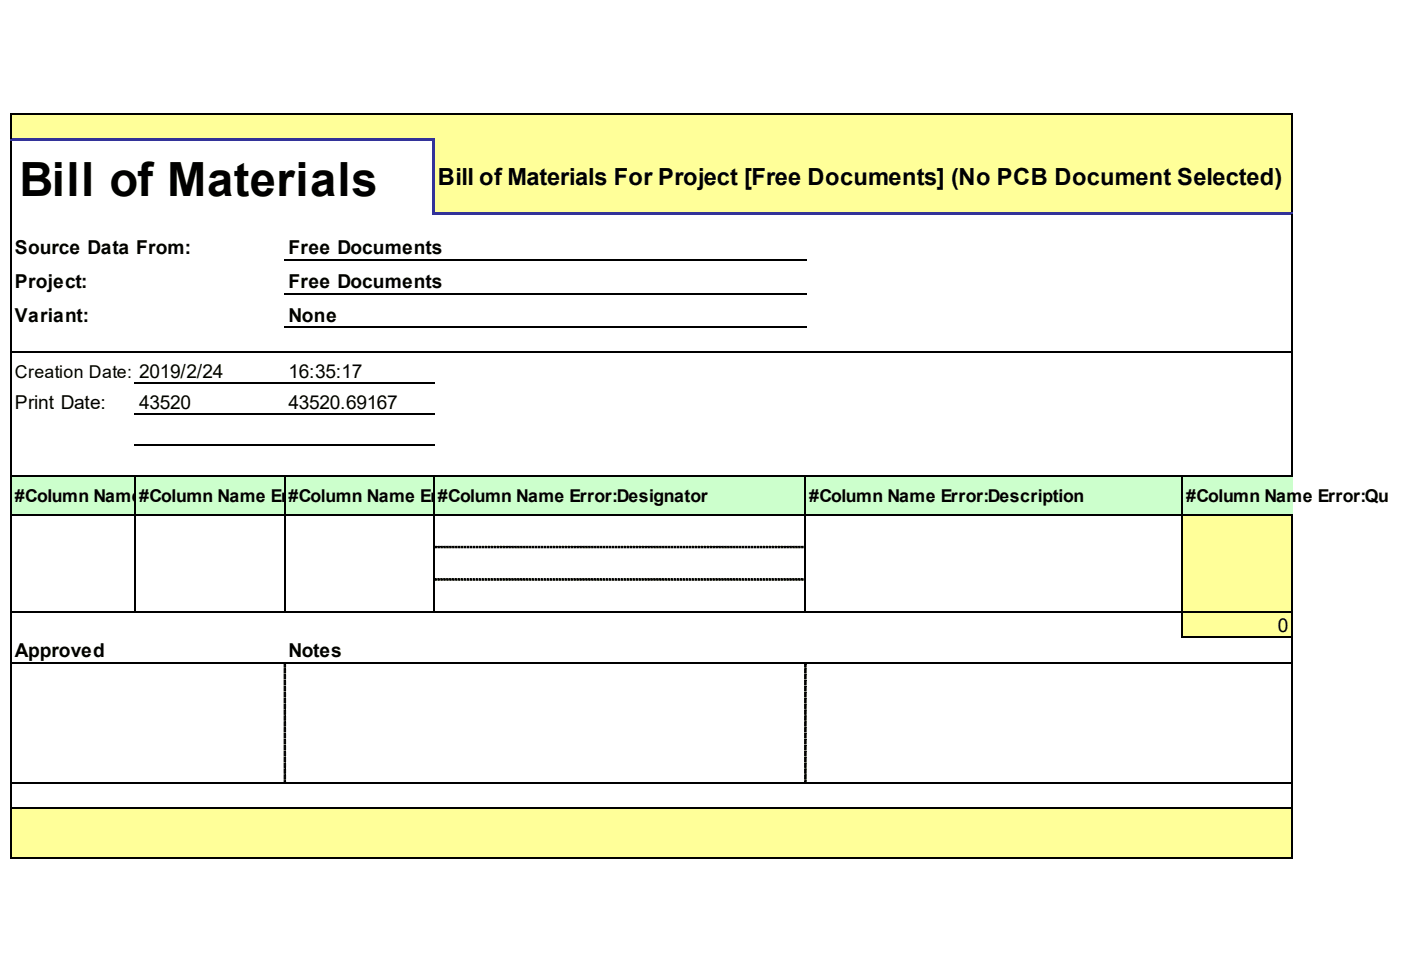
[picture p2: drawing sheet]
<svg xmlns="http://www.w3.org/2000/svg" width="287mm" height="200mm" viewBox="0 0 287 200" stroke-linecap="round" stroke-linejoin="round" font-family="sans-serif">
<defs><g id="words">
<text font-size="9.7" x="4" y="40">Bill of Materials</text>
<g font-size="4.8">
<text x="89.6" y="37.9">Bill of Materials For Project [Free</text>
<text x="165.3" y="37.9">Documents] (No PCB Document Selected)</text>
</g>
<g font-size="3.9">
<text x="3.1" y="52.1">Source Data From:</text>
<text x="59.1" y="52.1">Free Documents</text>
<text x="3.1" y="59">Project:</text>
<text x="59.1" y="59">Free Documents</text>
<text x="3.1" y="66">Variant:</text>
<text x="59.1" y="66">None</text>
<text x="59.1" y="77.4">16:35:17</text>
<text x="3.1" y="83.8">Print Date:</text>
<text x="28.5" y="83.8">43520</text>
<text x="59.1" y="83.8">43520.69167</text>
<text x="261.6" y="129.4">0</text>
<text x="3.1" y="134.5">Approved</text>
<text x="59.1" y="134.5">Notes</text>
</g>
<g font-size="3.6">
<text x="3.1" y="77.4">Creation Date: 2019/2/24</text>
<text x="3.1" y="102.8">#Column Name</text>
<text x="28.5" y="102.8">#Errlumnotprint Er</text>
<text x="30.6" y="102.8">Coor:Fo Name</text>
<text x="59.1" y="102.8">ror:Comment</text>
<text x="59.1" y="102.8">#Column Name Er</text>
<text x="89.6" y="102.8">ror:LibRef</text>
<text x="89.6" y="102.8">#Column Name Error:Designator</text>
<text x="165.6" y="102.8">#Column Name Error:Description</text>
<text x="242.8" y="102.8">#Column Name Error:Quan</text>
</g>
</g></defs>
<g fill="#ff9">
<path d="M2.4 23.4h25.5v5.5h-25.5z" fill-rule="evenodd"/>
<path d="M27.6 23.4h30.9v5.5h-30.9z" fill-rule="evenodd"/>
<path d="M58.2 23.4h30.8v5.5h-30.8z" fill-rule="evenodd"/>
<path d="M88.7 23.4h76.3v5.5h-76.3z" fill-rule="evenodd"/>
<path d="M164.7 23.4h77.5v5.5h-77.5z" fill-rule="evenodd"/>
<path d="M241.9 23.4h22.7v5.5h-22.7z" fill-rule="evenodd"/>
<path d="M88.7 28.6h76.3v15.4h-76.3z" fill-rule="evenodd"/>
<path d="M164.7 28.6h77.5v15.4h-77.5z" fill-rule="evenodd"/>
<path d="M241.9 28.6h22.7v15.4h-22.7z" fill-rule="evenodd"/>
<path d="M241.9 105.2h22.7v7h-22.7z" fill-rule="evenodd"/>
<path d="M241.9 111.8h22.7v7h-22.7z" fill-rule="evenodd"/>
<path d="M241.9 118.5h22.7v6.9h-22.7z" fill-rule="evenodd"/>
<path d="M241.9 125.1h22.7v5.5h-22.7z" fill-rule="evenodd"/>
<path d="M2.4 165.3h25.5v5.4h-25.5z" fill-rule="evenodd"/>
<path d="M27.6 165.3h30.9v5.4h-30.9z" fill-rule="evenodd"/>
<path d="M58.2 165.3h30.8v5.4h-30.8z" fill-rule="evenodd"/>
<path d="M88.7 165.3h76.3v5.4h-76.3z" fill-rule="evenodd"/>
<path d="M164.7 165.3h77.5v5.4h-77.5z" fill-rule="evenodd"/>
<path d="M241.9 165.3h22.7v5.4h-22.7z" fill-rule="evenodd"/>
<path d="M2.4 170.4h25.5v5.4h-25.5z" fill-rule="evenodd"/>
<path d="M27.6 170.4h30.9v5.4h-30.9z" fill-rule="evenodd"/>
<path d="M58.2 170.4h30.8v5.4h-30.8z" fill-rule="evenodd"/>
<path d="M88.7 170.4h76.3v5.4h-76.3z" fill-rule="evenodd"/>
<path d="M164.7 170.4h77.5v5.4h-77.5z" fill-rule="evenodd"/>
<path d="M241.9 170.4h22.7v5.4h-22.7z" fill-rule="evenodd"/>
</g>
<g fill="#cfc">
<path d="M2.4 97.4h25.5v8.1h-25.5z" fill-rule="evenodd"/>
<path d="M27.6 97.4h30.9v8.1h-30.9z" fill-rule="evenodd"/>
<path d="M58.2 97.4h30.8v8.1h-30.8z" fill-rule="evenodd"/>
<path d="M88.7 97.4h76.3v8.1h-76.3z" fill-rule="evenodd"/>
<path d="M164.7 97.4h77.5v8.1h-77.5z" fill-rule="evenodd"/>
<path d="M241.9 97.4h22.7v8.1h-22.7z" fill-rule="evenodd"/>
</g>
<path d="M2.2 23.3h262.4" fill="none" stroke="#000" stroke-width=".3"/>
<g fill="#339">
<path d="M2.2 28.3h86.8v.6h-86.8z" fill-rule="evenodd"/>
<path d="M89 43.4h175.6v.6h-175.6z" fill-rule="evenodd"/>
</g>
<g fill="#000" stroke="#000" stroke-width=".2">
<path d="M89 111.8h.3v.4h-.3zM89.6 111.8h.3v.4h-.3zM90.3 111.8h.3v.4h-.3zM90.9 111.8h.3v.4h-.3zM91.5 111.8h.3v.4h-.3zM92.1 111.8h.3v.4h-.3zM92.7 111.8h.3v.4h-.3zM93.3 111.8h.3v.4h-.3zM93.9 111.8h.3v.4h-.3zM94.5 111.8h.3v.4h-.3zM95.1 111.8h.3v.4h-.3zM95.7 111.8h.3v.4h-.3zM96.3 111.8h.3v.4h-.3zM96.9 111.8h.3v.4h-.3zM97.5 111.8h.3v.4h-.3zM98.1 111.8h.3v.4h-.3zM98.7 111.8h.3v.4h-.3zM99.3 111.8h.3v.4h-.3zM99.9 111.8h.3v.4h-.3zM100.5 111.8h.3v.4h-.3zM101.1 111.8h.4v.4h-.4zM101.8 111.8h.3v.4h-.3zM102.4 111.8h.3v.4h-.3zM103 111.8h.3v.4h-.3zM103.6 111.8h.3v.4h-.3zM104.2 111.8h.3v.4h-.3zM104.8 111.8h.3v.4h-.3zM105.4 111.8h.3v.4h-.3zM106 111.8h.3v.4h-.3zM106.6 111.8h.3v.4h-.3zM107.2 111.8h.3v.4h-.3zM107.8 111.8h.3v.4h-.3zM108.4 111.8h.3v.4h-.3zM109 111.8h.3v.4h-.3zM109.6 111.8h.3v.4h-.3zM110.2 111.8h.3v.4h-.3zM110.8 111.8h.3v.4h-.3zM111.4 111.8h.3v.4h-.3zM112 111.8h.3v.4h-.3zM112.7 111.8h.3v.4h-.3zM113.3 111.8h.3v.4h-.3zM113.9 111.8h.3v.4h-.3zM114.5 111.8h.3v.4h-.3zM115.1 111.8h.3v.4h-.3zM115.7 111.8h.3v.4h-.3zM116.3 111.8h.3v.4h-.3zM116.9 111.8h.3v.4h-.3zM117.5 111.8h.3v.4h-.3zM118.1 111.8h.3v.4h-.3zM118.7 111.8h.3v.4h-.3zM119.3 111.8h.3v.4h-.3zM119.9 111.8h.3v.4h-.3zM120.5 111.8h.3v.4h-.3zM121.1 111.8h.3v.4h-.3zM121.7 111.8h.3v.4h-.3zM122.3 111.8h.3v.4h-.3zM122.9 111.8h.3v.4h-.3zM123.6 111.8h.3v.4h-.3zM124.2 111.8h.3v.4h-.3zM124.8 111.8h.3v.4h-.3zM125.4 111.8h.3v.4h-.3zM126 111.8h.3v.4h-.3zM126.6 111.8h.3v.4h-.3zM127.2 111.8h.3v.4h-.3zM127.8 111.8h.3v.4h-.3zM128.4 111.8h.3v.4h-.3zM129 111.8h.3v.4h-.3zM129.6 111.8h.3v.4h-.3zM130.2 111.8h.3v.4h-.3zM130.8 111.8h.3v.4h-.3zM131.4 111.8h.3v.4h-.3zM132 111.8h.3v.4h-.3zM132.6 111.8h.3v.4h-.3zM133.2 111.8h.3v.4h-.3zM133.8 111.8h.3v.4h-.3zM134.4 111.8h.4v.4h-.4zM135.1 111.8h.3v.4h-.3zM135.7 111.8h.3v.4h-.3zM136.3 111.8h.3v.4h-.3zM136.9 111.8h.3v.4h-.3zM137.5 111.8h.3v.4h-.3zM138.1 111.8h.3v.4h-.3zM138.7 111.8h.3v.4h-.3zM139.3 111.8h.3v.4h-.3zM139.9 111.8h.3v.4h-.3zM140.5 111.8h.3v.4h-.3zM141.1 111.8h.3v.4h-.3zM141.7 111.8h.3v.4h-.3zM142.3 111.8h.3v.4h-.3zM142.9 111.8h.3v.4h-.3zM143.5 111.8h.3v.4h-.3zM144.1 111.8h.3v.4h-.3zM144.7 111.8h.3v.4h-.3zM145.3 111.8h.3v.4h-.3zM146 111.8h.3v.4h-.3zM146.6 111.8h.3v.4h-.3zM147.2 111.8h.3v.4h-.3zM147.8 111.8h.3v.4h-.3zM148.4 111.8h.3v.4h-.3zM149 111.8h.3v.4h-.3zM149.6 111.8h.3v.4h-.3zM150.2 111.8h.3v.4h-.3zM150.8 111.8h.3v.4h-.3zM151.4 111.8h.3v.4h-.3zM152 111.8h.3v.4h-.3zM152.6 111.8h.3v.4h-.3zM153.2 111.8h.3v.4h-.3zM153.8 111.8h.3v.4h-.3zM154.4 111.8h.3v.4h-.3zM155 111.8h.3v.4h-.3zM155.6 111.8h.3v.4h-.3zM156.2 111.8h.3v.4h-.3zM156.9 111.8h.3v.4h-.3zM157.5 111.8h.3v.4h-.3zM158.1 111.8h.3v.4h-.3zM158.7 111.8h.3v.4h-.3zM159.3 111.8h.3v.4h-.3zM159.9 111.8h.3v.4h-.3zM160.5 111.8h.3v.4h-.3zM161.1 111.8h.3v.4h-.3zM161.7 111.8h.3v.4h-.3zM162.3 111.8h.3v.4h-.3zM162.9 111.8h.3v.4h-.3zM163.5 111.8h.3v.4h-.3zM164.1 111.8h.3v.4h-.3z"/>
<path d="M89 118.5h.3v.3h-.3zM89.6 118.5h.3v.3h-.3zM90.3 118.5h.3v.3h-.3zM90.9 118.5h.3v.3h-.3zM91.5 118.5h.3v.3h-.3zM92.1 118.5h.3v.3h-.3zM92.7 118.5h.3v.3h-.3zM93.3 118.5h.3v.3h-.3zM93.9 118.5h.3v.3h-.3zM94.5 118.5h.3v.3h-.3zM95.1 118.5h.3v.3h-.3zM95.7 118.5h.3v.3h-.3zM96.3 118.5h.3v.3h-.3zM96.9 118.5h.3v.3h-.3zM97.5 118.5h.3v.3h-.3zM98.1 118.5h.3v.3h-.3zM98.7 118.5h.3v.3h-.3zM99.3 118.5h.3v.3h-.3zM99.9 118.5h.3v.3h-.3zM100.5 118.5h.3v.3h-.3zM101.1 118.5h.4v.3h-.4zM101.8 118.5h.3v.3h-.3zM102.4 118.5h.3v.3h-.3zM103 118.5h.3v.3h-.3zM103.6 118.5h.3v.3h-.3zM104.2 118.5h.3v.3h-.3zM104.8 118.5h.3v.3h-.3zM105.4 118.5h.3v.3h-.3zM106 118.5h.3v.3h-.3zM106.6 118.5h.3v.3h-.3zM107.2 118.5h.3v.3h-.3zM107.8 118.5h.3v.3h-.3zM108.4 118.5h.3v.3h-.3zM109 118.5h.3v.3h-.3zM109.6 118.5h.3v.3h-.3zM110.2 118.5h.3v.3h-.3zM110.8 118.5h.3v.3h-.3zM111.4 118.5h.3v.3h-.3zM112 118.5h.3v.3h-.3zM112.7 118.5h.3v.3h-.3zM113.3 118.5h.3v.3h-.3zM113.9 118.5h.3v.3h-.3zM114.5 118.5h.3v.3h-.3zM115.1 118.5h.3v.3h-.3zM115.7 118.5h.3v.3h-.3zM116.3 118.5h.3v.3h-.3zM116.9 118.5h.3v.3h-.3zM117.5 118.5h.3v.3h-.3zM118.1 118.5h.3v.3h-.3zM118.7 118.5h.3v.3h-.3zM119.3 118.5h.3v.3h-.3zM119.9 118.5h.3v.3h-.3zM120.5 118.5h.3v.3h-.3zM121.1 118.5h.3v.3h-.3zM121.7 118.5h.3v.3h-.3zM122.3 118.5h.3v.3h-.3zM122.9 118.5h.3v.3h-.3zM123.6 118.5h.3v.3h-.3zM124.2 118.5h.3v.3h-.3zM124.8 118.5h.3v.3h-.3zM125.4 118.5h.3v.3h-.3zM126 118.5h.3v.3h-.3zM126.6 118.5h.3v.3h-.3zM127.2 118.5h.3v.3h-.3zM127.8 118.5h.3v.3h-.3zM128.4 118.5h.3v.3h-.3zM129 118.5h.3v.3h-.3zM129.6 118.5h.3v.3h-.3zM130.2 118.5h.3v.3h-.3zM130.8 118.5h.3v.3h-.3zM131.4 118.5h.3v.3h-.3zM132 118.5h.3v.3h-.3zM132.6 118.5h.3v.3h-.3zM133.2 118.5h.3v.3h-.3zM133.8 118.5h.3v.3h-.3zM134.4 118.5h.4v.3h-.4zM135.1 118.5h.3v.3h-.3zM135.7 118.5h.3v.3h-.3zM136.3 118.5h.3v.3h-.3zM136.9 118.5h.3v.3h-.3zM137.5 118.5h.3v.3h-.3zM138.1 118.5h.3v.3h-.3zM138.7 118.5h.3v.3h-.3zM139.3 118.5h.3v.3h-.3zM139.9 118.5h.3v.3h-.3zM140.5 118.5h.3v.3h-.3zM141.1 118.5h.3v.3h-.3zM141.7 118.5h.3v.3h-.3zM142.3 118.5h.3v.3h-.3zM142.9 118.5h.3v.3h-.3zM143.5 118.5h.3v.3h-.3zM144.1 118.5h.3v.3h-.3zM144.7 118.5h.3v.3h-.3zM145.3 118.5h.3v.3h-.3zM146 118.5h.3v.3h-.3zM146.6 118.5h.3v.3h-.3zM147.2 118.5h.3v.3h-.3zM147.8 118.5h.3v.3h-.3zM148.4 118.5h.3v.3h-.3zM149 118.5h.3v.3h-.3zM149.6 118.5h.3v.3h-.3zM150.2 118.5h.3v.3h-.3zM150.8 118.5h.3v.3h-.3zM151.4 118.5h.3v.3h-.3zM152 118.5h.3v.3h-.3zM152.6 118.5h.3v.3h-.3zM153.2 118.5h.3v.3h-.3zM153.8 118.5h.3v.3h-.3zM154.4 118.5h.3v.3h-.3zM155 118.5h.3v.3h-.3zM155.6 118.5h.3v.3h-.3zM156.2 118.5h.3v.3h-.3zM156.9 118.5h.3v.3h-.3zM157.5 118.5h.3v.3h-.3zM158.1 118.5h.3v.3h-.3zM158.7 118.5h.3v.3h-.3zM159.3 118.5h.3v.3h-.3zM159.9 118.5h.3v.3h-.3zM160.5 118.5h.3v.3h-.3zM161.1 118.5h.3v.3h-.3zM161.7 118.5h.3v.3h-.3zM162.3 118.5h.3v.3h-.3zM162.9 118.5h.3v.3h-.3zM163.5 118.5h.3v.3h-.3zM164.1 118.5h.3v.3h-.3z"/>
<path d="M58.2 136h.3v.6h-.3zM58.2 136.9h.3v.9h-.3zM58.2 138.1h.3v.9h-.3zM58.2 139.3h.3v.9h-.3zM58.2 140.5h.3v.9h-.3zM58.2 141.7h.3v.9h-.3zM58.2 142.9h.3v.9h-.3zM58.2 144.1h.3v.9h-.3zM58.2 145.3h.3v1h-.3zM58.2 146.6h.3v.9h-.3zM58.2 147.8h.3v.9h-.3zM58.2 149h.3v.9h-.3zM58.2 150.2h.3v.9h-.3zM58.2 151.4h.3v.9h-.3zM58.2 152.6h.3v.9h-.3zM58.2 153.8h.3v.9h-.3zM58.2 155h.3v.9h-.3zM58.2 156.2h.3v.9h-.3zM58.2 157.4h.3v.9h-.3zM58.2 158.6h.3v.9h-.3zM58.2 159.8h.3v.3h-.3z"/>
</g>
<g fill="none" stroke="#000" stroke-width=".3">
<path d="M2.3 23.1v5.2M2.3 28.9v146.9M58.2 53.2h106.8M2.2 72.2h262.4M27.6 78.5h61.4M58.2 60.1h106.8M58.2 67h106.8M2.2 97.5h262.4M27.6 84.8h61.4M27.6 91.2h61.4M27.7 97.4v28M58.3 97.4v28"/>
<path d="M2.2 105.4h262.4M2.2 125.3h262.4M2.2 135.8h262.4M241.9 130.4h22.7M2.2 160.3h262.4M2.2 165.4h262.4M2.2 175.7h262.4"/>
</g>
<path d="M88.4 28.6h.6v15.4h-.6z" fill-rule="evenodd" fill="#339"/>
<path d="M164.7 136h.3v.6h-.3zM164.7 136.9h.3v.9h-.3zM164.7 138.1h.3v.9h-.3zM164.7 139.3h.3v.9h-.3zM164.7 140.5h.3v.9h-.3zM164.7 141.7h.3v.9h-.3zM164.7 142.9h.3v.9h-.3zM164.7 144.1h.3v.9h-.3zM164.7 145.3h.3v1h-.3zM164.7 146.6h.3v.9h-.3zM164.7 147.8h.3v.9h-.3zM164.7 149h.3v.9h-.3zM164.7 150.2h.3v.9h-.3zM164.7 151.4h.3v.9h-.3zM164.7 152.6h.3v.9h-.3zM164.7 153.8h.3v.9h-.3zM164.7 155h.3v.9h-.3zM164.7 156.2h.3v.9h-.3zM164.7 157.4h.3v.9h-.3zM164.7 158.6h.3v.9h-.3zM164.7 159.8h.3v.3h-.3z" fill="#000" stroke="#000" stroke-width=".2"/>
<path d="M264.5 23.1v20.3M264.5 44v53.7M88.9 97.4v28M164.9 97.4v28M242.1 97.4v33.2M264.5 105.2v70.6" fill="none" stroke="#000" stroke-width=".3"/>
<use href="#words"/>
</svg>
